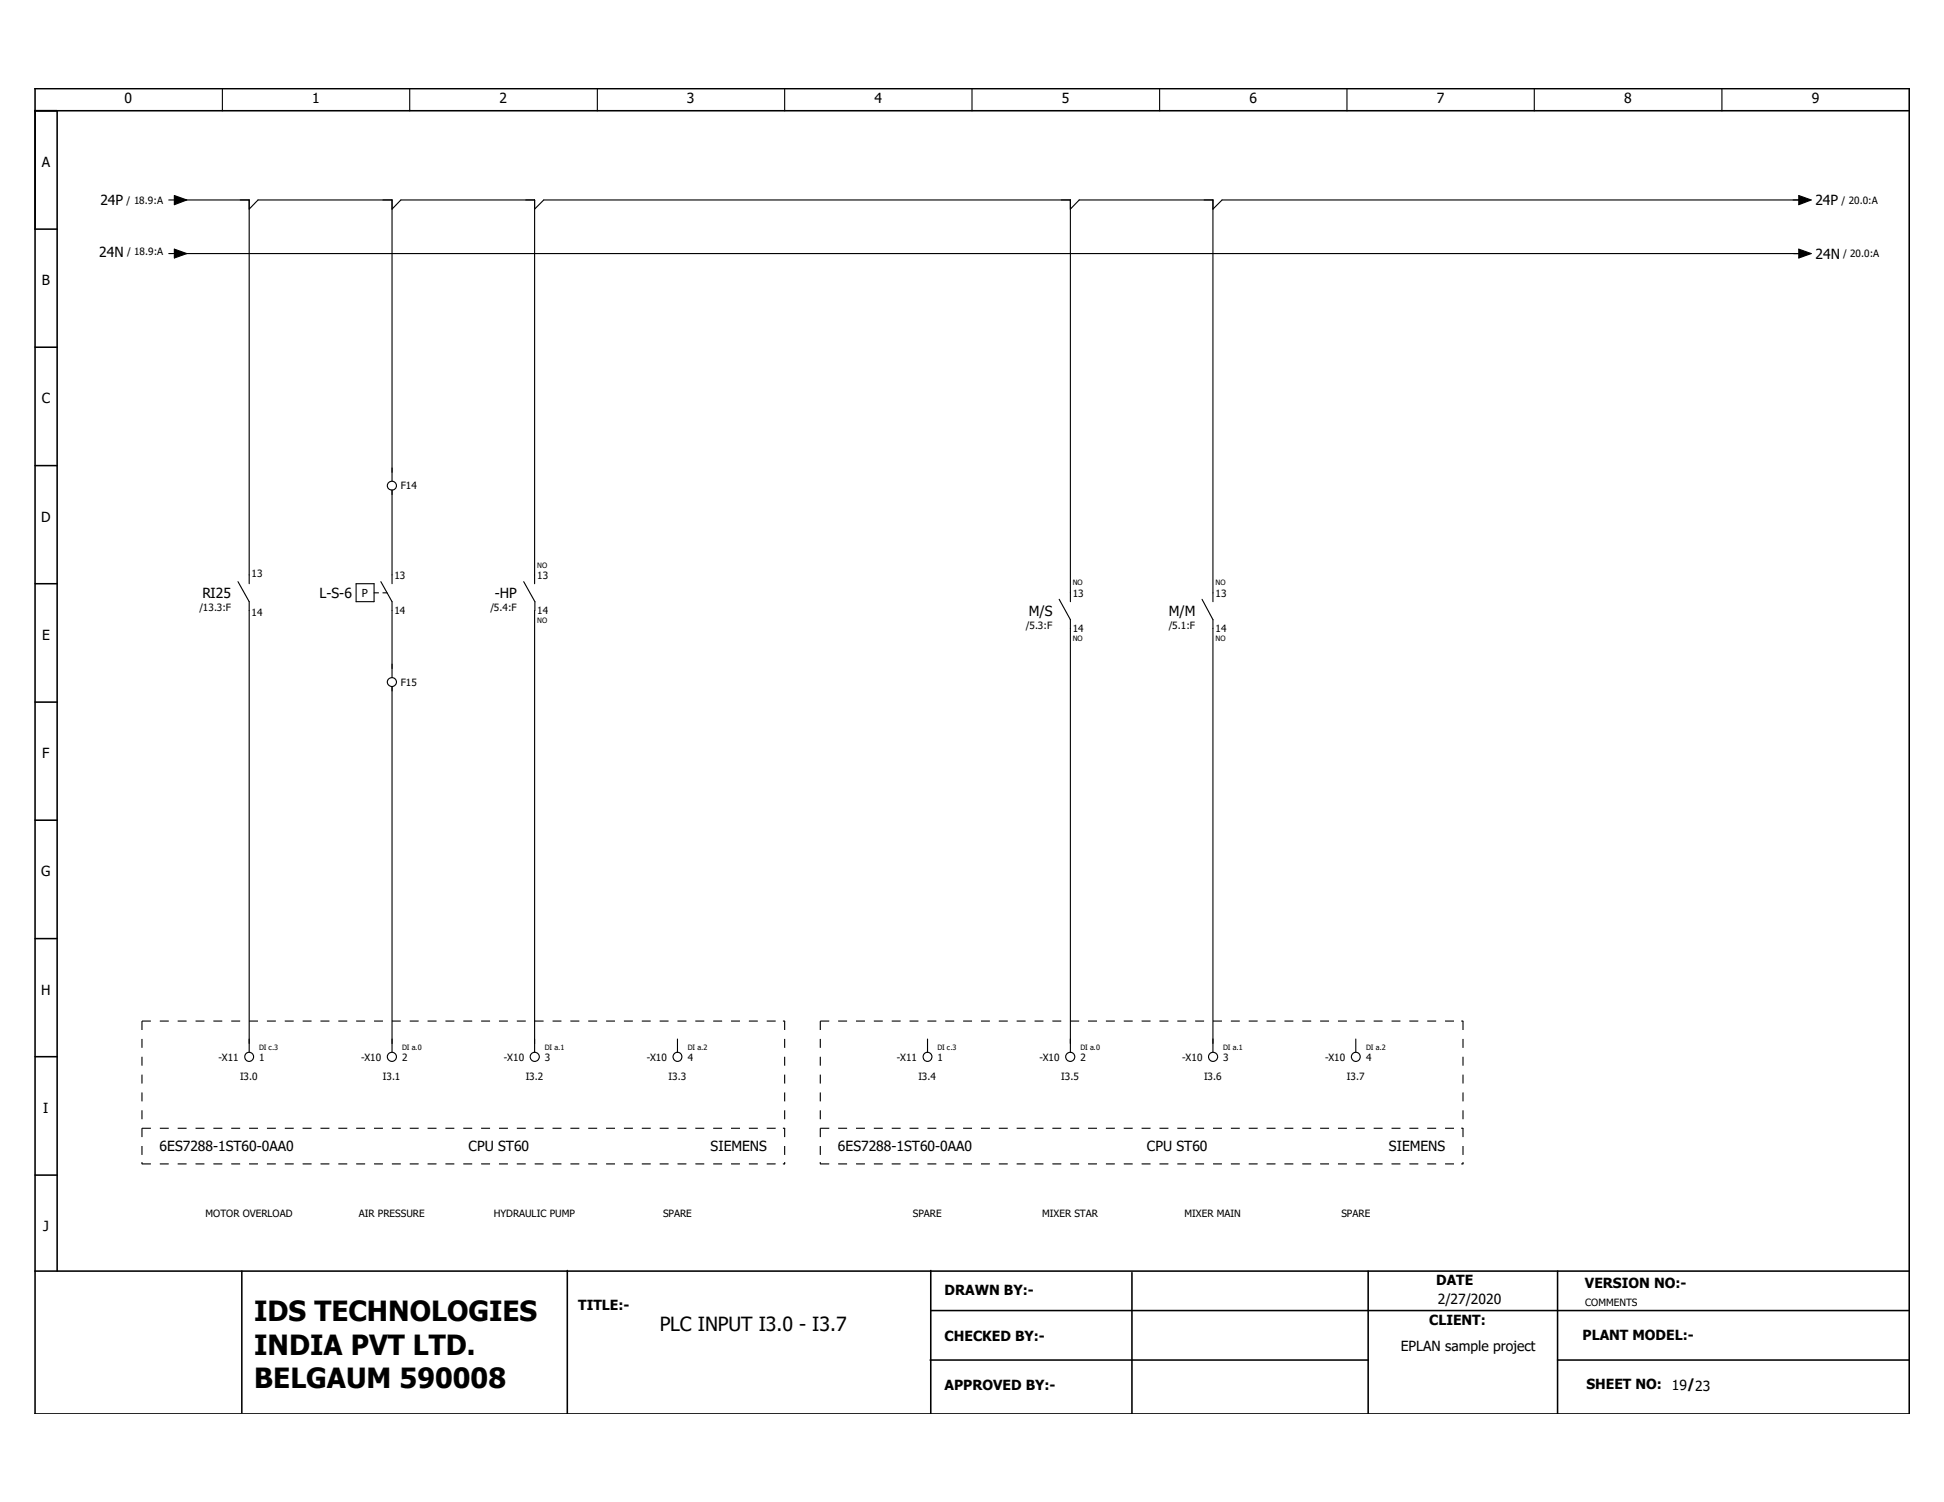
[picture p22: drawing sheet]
<svg xmlns="http://www.w3.org/2000/svg" width="279mm" height="216mm" viewBox="0 0 279 216" stroke-linecap="round" stroke-linejoin="round" font-family="sans-serif">
<defs><g id="words">
<g font-size="4">
<text x="36.5" y="189.9">IDS TECHNOLOGIES</text>
<text x="36.5" y="194.7">INDIA PVT LTD.</text>
<text x="36.5" y="199.5">BELGAUM 590008</text>
</g>
<text font-size="2.8" x="94.8" y="191.3">PLC INPUT I3.0 - I3.7</text>
<g font-size="2">
<text x="17.9" y="14.9">0</text>
<text x="44.9" y="14.9">1</text>
<text x="71.8" y="14.9">2</text>
<text x="98.7" y="14.9">3</text>
<text x="125.7" y="14.9">4</text>
<text x="152.6" y="14.9">5</text>
<text x="179.6" y="14.9">6</text>
<text x="206.5" y="14.9">7</text>
<text x="233.4" y="14.9">8</text>
<text x="260.4" y="14.9">9</text>
<text x="6" y="24">A</text>
<text x="14.4" y="29.5">24P</text>
<text x="260.9" y="29.5">24P</text>
<text x="6" y="41">B</text>
<text x="14.3" y="36.9">24N</text>
<text x="260.9" y="37.2">24N</text>
<text x="6" y="58">C</text>
<text x="5.9" y="75">D</text>
<text x="29.1" y="86">RI25</text>
<text x="45.9" y="86">L-S-6</text>
<text x="71.1" y="86">-HP</text>
<text x="147.9" y="88.5">M/S</text>
<text x="168" y="88.5">M/M</text>
<text x="6.1" y="92">E</text>
<text x="6.1" y="109">F</text>
<text x="5.9" y="126">G</text>
<text x="5.9" y="143">H</text>
<text x="6.2" y="160">I</text>
<text x="22.9" y="165.5">6ES7288-1ST60-0AA0</text>
<text x="67.4" y="165.5">CPU ST60</text>
<text x="102.1" y="165.5">SIEMENS</text>
<text x="120.4" y="165.5">6ES7288-1ST60-0AA0</text>
<text x="164.9" y="165.5">CPU ST60</text>
<text x="199.6" y="165.5">SIEMENS</text>
<text x="6.2" y="177">J</text>
<text x="206.4" y="184.7">DATE</text>
<text x="227.8" y="185.2">VERSION NO:-</text>
<text x="83.1" y="188.3">TITLE:-</text>
<text x="135.8" y="186.1">DRAWN BY:-</text>
<text x="205.4" y="190.4">CLIENT:</text>
<text x="206.7" y="187.5">2/27/2020</text>
<text x="135.8" y="192.8">CHECKED BY:-</text>
<text x="201.3" y="194.2">EPLAN sample project</text>
<text x="227.5" y="192.6">PLANT MODEL:-</text>
<text x="135.8" y="199.9">APPROVED BY:-</text>
<text x="228" y="199.6">SHEET NO:</text>
<text x="240.3" y="199.8">19/23</text>
</g>
<text font-size="1.6" x="52" y="85.8">P</text>
<g font-size="1.4">
<text x="18.2" y="29.3">/ 18.9:A</text>
<text x="264.7" y="29.3">/ 20.0:A</text>
<text x="18.3" y="36.7">/ 18.9:A</text>
<text x="264.9" y="37">/ 20.0:A</text>
<text x="57.6" y="70.4">F14</text>
<text x="36.2" y="83">13</text>
<text x="56.7" y="83.2">13</text>
<text x="77.2" y="83.2">13</text>
<text x="28.7" y="87.8">/13.3:F</text>
<text x="36.2" y="88.6">14</text>
<text x="56.7" y="88.3">14</text>
<text x="70.5" y="87.8">/5.4:F</text>
<text x="77.2" y="88.3">14</text>
<text x="154.2" y="85.8">13</text>
<text x="174.7" y="85.8">13</text>
<text x="147.4" y="90.4">/5.3:F</text>
<text x="154.2" y="90.8">14</text>
<text x="168" y="90.4">/5.1:F</text>
<text x="174.7" y="90.8">14</text>
<text x="57.6" y="98.6">F15</text>
<text x="31.4" y="152.5">-X11</text>
<text x="34.5" y="155.2">I3.0</text>
<text x="37.3" y="152.5">1</text>
<text x="51.9" y="152.5">-X10</text>
<text x="55" y="155.2">I3.1</text>
<text x="57.8" y="152.5">2</text>
<text x="72.4" y="152.5">-X10</text>
<text x="75.6" y="155.2">I3.2</text>
<text x="78.3" y="152.5">3</text>
<text x="93" y="152.5">-X10</text>
<text x="96.1" y="155.2">I3.3</text>
<text x="98.8" y="152.5">4</text>
<text x="128.9" y="152.5">-X11</text>
<text x="132" y="155.2">I3.4</text>
<text x="134.7" y="152.5">1</text>
<text x="149.4" y="152.5">-X10</text>
<text x="152.5" y="155.2">I3.5</text>
<text x="155.3" y="152.5">2</text>
<text x="169.9" y="152.5">-X10</text>
<text x="173.1" y="155.2">I3.6</text>
<text x="175.8" y="152.5">3</text>
<text x="190.5" y="152.5">-X10</text>
<text x="193.6" y="155.2">I3.7</text>
<text x="196.3" y="152.5">4</text>
<text x="29.5" y="175">MOTOR OVERLOAD</text>
<text x="51.6" y="175">AIR PRESSURE</text>
<text x="71" y="175">HYDRAULIC PUMP</text>
<text x="95.3" y="175">SPARE</text>
<text x="131.2" y="175">SPARE</text>
<text x="149.8" y="175">MIXER STAR</text>
<text x="170.3" y="175">MIXER MAIN</text>
<text x="192.8" y="175">SPARE</text>
<text x="227.8" y="187.8">COMMENTS</text>
</g>
<g font-size="1.1">
<text x="77.2" y="81.6">NO</text>
<text x="77.2" y="89.6">NO</text>
<text x="154.2" y="84.1">NO</text>
<text x="174.7" y="84.1">NO</text>
<text x="154.2" y="92.2">NO</text>
<text x="174.7" y="92.2">NO</text>
<text x="37.3" y="150.9">DI c.3</text>
<text x="57.8" y="150.9">DI a.0</text>
<text x="78.3" y="150.9">DI a.1</text>
<text x="98.8" y="150.9">DI a.2</text>
<text x="134.7" y="150.9">DI c.3</text>
<text x="155.3" y="150.9">DI a.0</text>
<text x="175.8" y="150.9">DI a.1</text>
<text x="196.3" y="150.9">DI a.2</text>
</g>
</g></defs>
<path d="M195.6 12.6l-190.6 190.6M4.9 170.6l46.2 32.6M4.9 203.1l.2 .1" fill="none" stroke="#fff" stroke-width=".14"/>
<g fill="none" stroke="#000" stroke-width=".16">
<path d="M32 12.7v3.2M58.9 12.7v3.2M85.9 12.7v3.2M112.8 12.7v3.2M139.7 12.7v3.2M166.7 12.7v3.2M193.6 12.7v3.2M220.5 12.7v3.2M247.5 12.7v3.2M24.3 28.7h.8M24.3 36.4h.8M25.1 35.8l1.7 .6-1.7 .7z"/>
<path d="M25.1 28.1l1.7 .6-1.7 .7zM25.5 28.7h10.3v55.2M25.5 36.4h233.5M35.8 30.1l1.3-1.4h19.2v40.5M56.3 30.1l1.3-1.4h19.2v55.2M76.8 30.1l1.3-1.4h75.7v57.8M153.8 30.1l1.3-1.4h19.2v57.8M258.5 35.8l1.8 .6-1.8 .7zM258.5 28.1l1.8 .6-1.8 .7zM259 28.7h-83.4l-1.3 1.4M56.3 70.4v13.5M34.2 83.6l1.6 2.9v64.8"/>
<path d="M51.2 83.9h2.6v2.6h-2.6zM53.8 85.2h.6M54.7 83.6l1.6 2.9v10.9M55 85.2h.6M56.3 98.7v52.6M75.3 83.6l1.6 2.9v1.3M76.8 87.8v63.5M152.2 86.1l1.6 3v62.2M172.8 86.1l1.5 3v62.2M97.4 149.4v1.9M133.3 149.4v1.9M194.9 149.4v1.9"/>
<circle cx="56.3" cy="69.8" r=".65"/>
<circle cx="56.3" cy="98" r=".65"/>
<circle cx="35.8" cy="151.9" r=".65"/>
<circle cx="56.3" cy="151.9" r=".65"/>
<circle cx="76.9" cy="151.9" r=".66"/>
<circle cx="97.4" cy="151.9" r=".64"/>
<circle cx="133.3" cy="151.9" r=".65"/>
<circle cx="153.8" cy="151.9" r=".65"/>
<circle cx="174.3" cy="151.9" r=".66"/>
<circle cx="194.9" cy="151.9" r=".64"/>
</g>
<g fill="none" stroke="#000" stroke-width=".22">
<path d="M5 15.9h269.4M5 12.7h269.4v190.5h-269.4zM8.2 15.9v166.8M5 32.9h3.2M5 49.9h3.2M5 66.9h3.2M5 83.9h3.2M5 100.9h3.2M5 117.9h3.2M5 134.9h3.2M5 151.9h3.2M5 168.9h3.2"/>
<path d="M5 182.7h269.4M34.8 182.7v20.4M81.5 182.6v20.6M133.7 195.5h62.9M133.8 182.6v20.6M133.8 188.4h140.6M162.7 182.9v20.3M196.6 182.7v20.5M223.9 182.7v20.5M223.9 195.5h50.5"/>
</g>
<path d="M20.4 146.8h92.4M20.4 146.8v20.5M112.8 146.8v20.5M117.9 146.8h92.4M117.9 146.8v20.5M210.3 146.8v20.5M20.4 162.2h92.4M20.4 167.3h92.4M117.9 162.2h92.4M117.9 167.3h92.4" fill="none" stroke="#000" stroke-width=".16" stroke-dasharray="1.3 1.3" stroke-linecap="butt"/>
<g fill="#000">
<path d="M25.1 35.8l1.7 .6-1.7 .7zM25.1 28.1l1.7 .6-1.7 .7zM258.5 35.8l1.8 .6-1.8 .7zM258.5 28.1l1.8 .6-1.8 .7zM112.5 146.7l.4 .1-.4 .1zM210 146.7l.4 .1-.4 .1zM20.3 167h.2l-.1 .4zM112.5 162.1l.4 .1-.4 .1zM112.5 167.2l.4 .1-.4 .1zM112.7 167h.2l-.1 .4zM117.8 167h.2l-.1 .4zM210 162.1l.4 .1-.4 .1z"/>
<path d="M210 167.2l.4 .1-.4 .1zM210.2 167h.2l-.1 .4z"/>
</g>
<use href="#words"/>
</svg>
